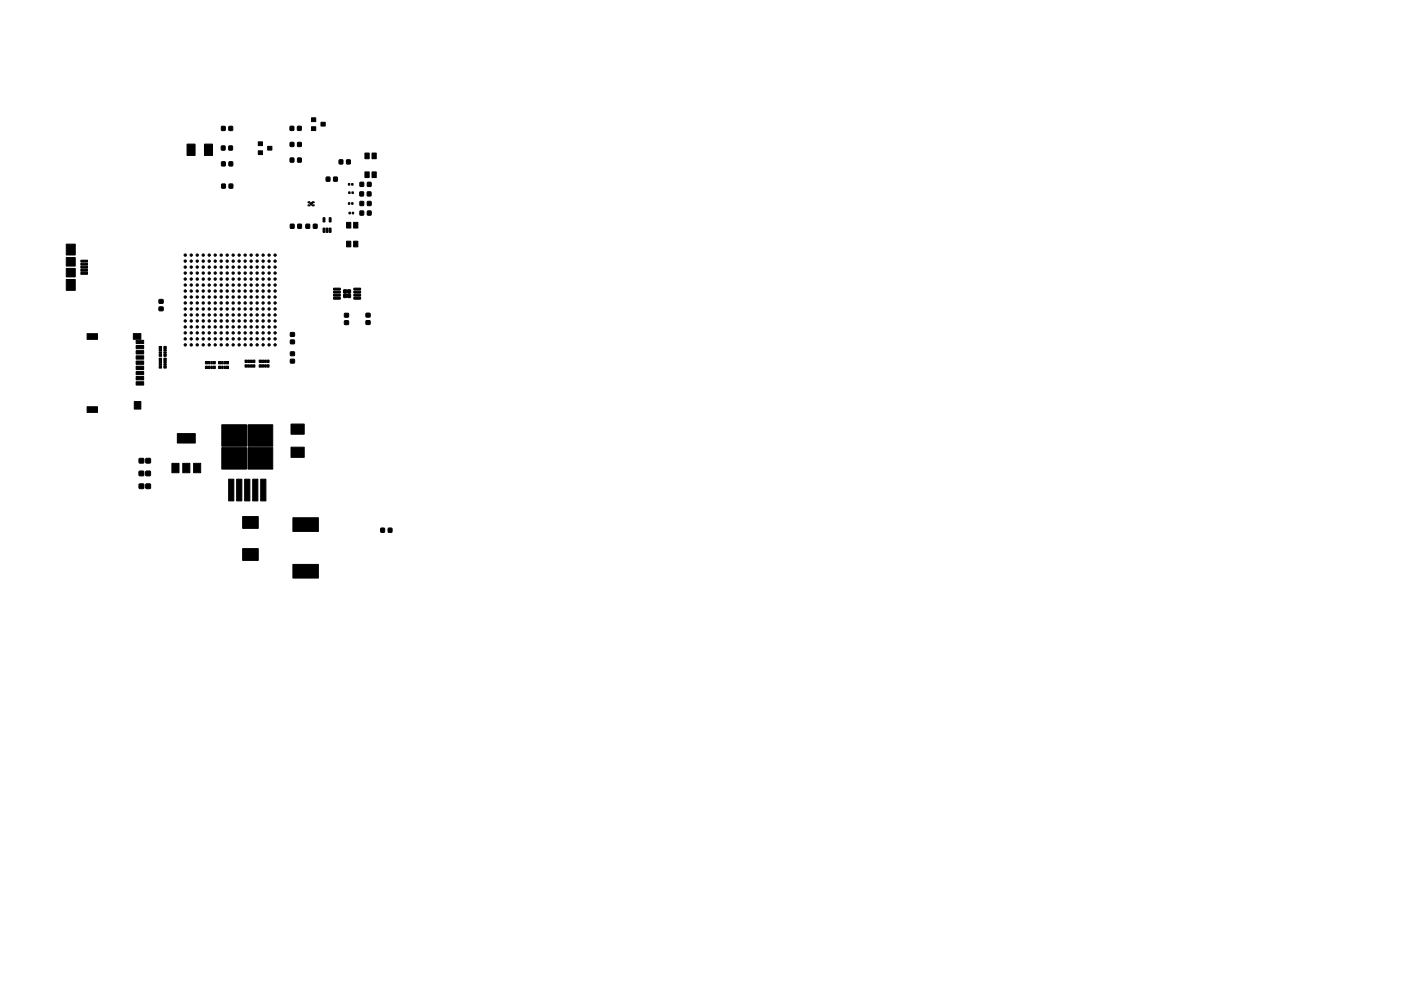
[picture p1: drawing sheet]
<svg xmlns="http://www.w3.org/2000/svg" width="297mm" height="210mm" viewBox="0 0 297 210" stroke-linecap="round" stroke-linejoin="round" font-family="sans-serif">
<g fill="#000" stroke="#000" stroke-width=".21">
<path d="M39.7 30.6h1.7v2.4h-1.7zM43.4 30.6h1.7v2.4h-1.7zM46.9 31h.8v.8h-.8zM47 26.8l.7 .1v.8l-.7-.1zM47 34.4h.8l-.1 .8h-.7zM47 39.1h.8l-.1 .8h-.7zM48.5 31h.8v.8h-.8zM48.5 26.8l.8 .1v.8l-.8-.1zM48.6 34.4h.7v.8h-.7zM48.6 39.1h.8l-.1 .8h-.7zM54.7 32h.9v.8h-.9zM54.7 30.1h.9v.8h-.9z"/>
<path d="M56.7 31h.9v.8h-.9zM61.5 26.8h.8v.9l-.8-.1zM61.5 30.2l.8 .1v.8l-.8-.1zM61.5 33.6h.8v.8h-.8zM63.1 26.8h.8l-.1 .9-.7-.1zM63.1 30.2l.8 .1-.1 .8-.7-.1zM63.1 33.6h.8l-.1 .8h-.7zM66 26.9h1v.8h-1zM66 25h1v.8h-1zM68 25.9h1v.8h-1zM69.2 37.6h.7v.8h-.7zM70.8 37.6h.7v.8h-.8z"/>
<path d="M71.9 33.9l.8 .1v.8l-.8-.1zM73.9 39h.3l-.1 .3h-.2zM73.5 33.9l.8 .1-.1 .8-.7-.1zM74.6 39h.2v.3h-.2zM76.3 38.7h.8v.8h-.8zM77.4 32.5h.9v1.2h-.9zM77.4 36.5h.9v1.2h-.9zM77.9 38.7h.8l-.1 .8h-.7zM78.9 32.5h.9v1.2h-.9zM78.9 36.5h.9v1.2h-.9zM14.1 51.8h1.9v2.3h-1.9zM14.1 59.3h1.9v2.3h-1.9z"/>
<path d="M14.1 54.6h1.9v1.8h-1.9zM14.1 56.9h1.9v1.8h-1.9zM17.2 55.2h1.4v.4h-1.4zM17.2 55.8h1.4v.4h-1.4zM17.2 56.5h1.4v.4h-1.4zM17.2 57.1h1.4v.4h-1.4zM17.2 57.8h1.4v.4h-1.4zM61.6 47.6h.7v.8h-.7zM63.2 47.6h.7v.8h-.8zM64.9 47.6h.7v.8h-.7zM65.3 43.5l.4 .2h-.4zM65.3 42.8h.4l-.4 .2z"/>
<path d="M65.6 43.2l.4-.3 .3 .3-.3 .4zM66.2 43.6l.4-.1v.2zM66.2 42.8h.4v.2zM66.5 47.6h.7v.8h-.8zM68.5 46.2h.4v.9h-.4zM68.5 48.4h.4v.9h-.4zM69.1 48.4h.4v.9h-.4zM69.8 46.2h.4v.9h-.4zM69.8 48.4h.4v.9h-.4zM73.5 51.2h.9v1.2h-.9zM73.5 47.2h.9v1.2h-.9zM73.9 43h.3l-.1 .3h-.2z"/>
<path d="M73.9 40.7h.3v.4l-.3-.1zM74 45l.3 .1v.3h-.3zM74.6 43h.2v.3h-.2zM74.6 40.7h.3v.4l-.3-.1zM74.7 45l.3 .1v.3h-.3zM75 51.2h.9v1.2h-.9zM75 47.2h.9v1.2h-.9zM76.3 40.7h.8l-.1 .9-.7-.1zM76.3 44.8h.8v.8h-.8zM76.3 42.8h.8v.8h-.8zM77.9 40.7h.7v.9l-.7-.1zM77.9 44.8h.8l-.1 .8h-.7z"/>
<path d="M77.9 42.8h.8l-.1 .8h-.7zM18.5 70.8h2.2v1.2h-2.2zM28.3 70.8h1.6v1.2h-1.6zM28.9 72.2h1.6v.7h-1.6zM28.9 73.3h1.6v.7h-1.6zM28.9 74.4h1.6v.7h-1.6zM28.9 75.5h1.6v.7h-1.6zM28.9 76.6h1.6v.7h-1.6zM28.9 77.7h1.6v.7h-1.6zM28.9 78.8h1.6v.7h-1.6zM28.9 79.9h1.6v.7h-1.6zM33.8 75.1h.4v.5h-.4z"/>
<path d="M33.8 74.6h.4v.3h-.4zM33.8 74.1h.4v.3h-.4zM33.8 73.5h.4v.5h-.4zM33.8 77.6h.4v.5h-.4zM33.8 77.1h.4v.3h-.4zM33.8 76.6h.4v.3h-.4zM33.8 76h.4v.5h-.4zM33.7 63.6h.9v.7h-.9zM33.7 65.1h.8l.1 .8h-.8zM34.7 73.5h.5v.5h-.5zM34.7 74.1h.5v.3h-.5zM34.7 74.6h.5v.3h-.5z"/>
<path d="M34.7 75.1h.5v.5h-.5zM34.7 76h.5v.5h-.5zM34.7 76.6h.5v.3h-.5zM34.7 77.1h.5v.3h-.5zM34.7 77.6h.5v.5h-.5zM43.6 76.7h.4v.5h-.4zM43.6 77.7h.4v.5h-.4zM44.2 76.7h.3v.5h-.3zM44.2 77.7h.3v.5h-.3zM44.7 76.7h.3v.5h-.3zM44.7 77.7h.3v.5h-.3zM45.2 76.7h.4v.5h-.4z"/>
<path d="M45.2 77.7h.4v.5h-.4zM46.4 76.7h.4v.5h-.4zM46.4 77.7h.4v.5h-.4zM47 76.7h.3v.5h-.3zM47 77.7h.3v.5h-.3zM47.5 76.7h.3v.5h-.3zM47.5 77.7h.3v.5h-.3zM48 76.7h.4v.5h-.4zM48 77.7h.4v.5h-.4zM52 76.4h.4v.5h-.4zM52 77.4h.4v.5h-.4zM52.6 76.4h.3v.5h-.3z"/>
<path d="M52.6 77.4h.3v.5h-.3zM53.1 76.4h.3v.5h-.3zM53.1 77.4h.3v.5h-.3zM53.6 76.4h.4v.5h-.4zM53.6 77.4h.4v.5h-.4zM55 76.4h.4v.5h-.4zM55 77.4h.4v.5h-.4zM55.6 76.4h.3v.5h-.3zM55.6 77.4h.3v.5h-.3zM56.1 76.4h.3v.5h-.3zM56.1 77.4h.3v.5h-.3zM56.6 76.4h.4v.5h-.4z"/>
<path d="M56.6 77.4h.4v.5h-.4zM61.6 76.3l.8-.1v.8h-.8zM61.6 74.7h.8v.7h-.8zM61.6 72.2l.8-.1v.8h-.8zM61.6 70.6h.8v.7h-.8zM70.7 63.1h1.4l.1 .3-1.4 .1zM70.7 62.5l1.4-.1 .1 .4h-1.4zM70.7 61.8h1.4l.1 .3-1.4 .1zM70.7 61.2l1.4-.1 .1 .4h-1.4zM72.9 61.5h.6l-.1 .7h-.5zM72.9 62.4l.6 .1-.1 .6h-.5zM73 68.1h.9v.7h-.8z"/>
<path d="M73 66.5h.9v.7l-.8 .1zM73.7 61.5h.6v.7h-.6zM73.7 62.4l.6 .1v.6h-.6zM75 61.2l1.4-.1 .1 .4h-1.4zM75 61.8h1.4l.1 .3-1.4 .1zM75 62.5l1.4-.1 .1 .4h-1.4zM75 63.1h1.4l.1 .3-1.4 .1zM77.6 68.1h.8v.7h-.8zM77.6 66.5h.8l.1 .7h-.9zM18.5 86.3h2.2v1.2h-2.2zM28.5 85.2h1.4v1.6h-1.4zM29.5 100h.9v.9h-.9z"/>
<path d="M29.5 97.3h1v.9h-1zM28.9 81h1.6v.7h-1.6zM30.9 100h1v.9h-1zM30.9 97.3h1v.9h-1zM37.6 92h3.8v2h-3.8zM47 90.1h5.3v4.6h-5.3zM47 95h5.3v4.5h-5.3zM52.6 95h5.2v4.5h-5.2zM52.6 90.1h5.2v4.6h-5.2zM61.7 90h2.8v2.1h-2.8zM61.7 94.9h2.8v2.1h-2.8zM29.5 102.7h1v.9h-1z"/>
<path d="M30.9 102.7h1v.9h-1zM36.5 98.3h1.4v2h-1.4zM38.7 98.3h1.6v2h-1.6zM41 98.3h1.6v2h-1.6zM48.5 101.7h1.1v4.6h-1.1zM50.2 101.7h1.1v4.6h-1.1zM51.4 116.4h3.3v2.5h-3.3zM51.4 109.6h3.3v2.5h-3.3zM51.9 101.7h1.1v4.6h-1.1zM53.6 101.7h1.1v4.6h-1.1zM55.3 101.7h1.1v4.6h-1.1zM62.1 109.8h5.4v2.9h-5.4z"/>
<path d="M80.8 112.1h.7v.8h-.8zM82.3 112.1h.8v.8h-.8zM62.1 119.7h5.4v2.9h-5.4z"/>
<circle cx="39.3" cy="57.9" r=".25"/>
<circle cx="39.3" cy="55.4" r=".25"/>
<circle cx="39.3" cy="54.1" r=".25"/>
<circle cx="39.3" cy="59.2" r=".25"/>
<circle cx="39.3" cy="56.7" r=".25"/>
<circle cx="40.5" cy="55.4" r=".25"/>
<circle cx="40.5" cy="57.9" r=".25"/>
<circle cx="40.5" cy="54.1" r=".25"/>
<circle cx="40.5" cy="59.2" r=".25"/>
<circle cx="40.5" cy="56.7" r=".25"/>
<circle cx="41.8" cy="57.9" r=".25"/>
<circle cx="41.8" cy="55.4" r=".25"/>
<circle cx="41.8" cy="59.2" r=".25"/>
<circle cx="41.8" cy="54.1" r=".25"/>
<circle cx="41.8" cy="56.7" r=".25"/>
<circle cx="43.1" cy="56.7" r=".25"/>
<circle cx="43.1" cy="55.4" r=".25"/>
<circle cx="43.1" cy="59.2" r=".25"/>
<circle cx="43.1" cy="57.9" r=".25"/>
<circle cx="43.1" cy="54.1" r=".25"/>
<circle cx="44.4" cy="55.4" r=".25"/>
<circle cx="44.4" cy="59.2" r=".25"/>
<circle cx="44.4" cy="56.7" r=".25"/>
<circle cx="44.4" cy="57.9" r=".25"/>
<circle cx="44.4" cy="54.1" r=".25"/>
<circle cx="45.6" cy="56.7" r=".25"/>
<circle cx="45.6" cy="57.9" r=".25"/>
<circle cx="45.6" cy="59.2" r=".25"/>
<circle cx="45.6" cy="55.4" r=".25"/>
<circle cx="45.6" cy="54.1" r=".25"/>
<circle cx="46.9" cy="55.4" r=".25"/>
<circle cx="46.9" cy="56.7" r=".25"/>
<circle cx="46.9" cy="57.9" r=".25"/>
<circle cx="46.9" cy="54.1" r=".25"/>
<circle cx="46.9" cy="59.2" r=".25"/>
<circle cx="48.2" cy="56.7" r=".25"/>
<circle cx="48.2" cy="54.1" r=".25"/>
<circle cx="48.2" cy="59.2" r=".25"/>
<circle cx="48.2" cy="55.4" r=".25"/>
<circle cx="48.2" cy="57.9" r=".25"/>
<circle cx="49.4" cy="55.4" r=".25"/>
<circle cx="49.4" cy="59.2" r=".25"/>
<circle cx="49.4" cy="54.1" r=".25"/>
<circle cx="49.4" cy="56.7" r=".25"/>
<circle cx="49.4" cy="57.9" r=".25"/>
<circle cx="50.7" cy="56.7" r=".25"/>
<circle cx="50.7" cy="59.2" r=".25"/>
<circle cx="50.7" cy="57.9" r=".25"/>
<circle cx="50.7" cy="55.4" r=".25"/>
<circle cx="50.7" cy="54.1" r=".25"/>
<circle cx="52" cy="55.4" r=".25"/>
<circle cx="52" cy="56.7" r=".25"/>
<circle cx="52" cy="57.9" r=".25"/>
<circle cx="52" cy="54.1" r=".25"/>
<circle cx="52" cy="59.2" r=".25"/>
<circle cx="53.2" cy="56.7" r=".25"/>
<circle cx="53.2" cy="59.2" r=".25"/>
<circle cx="53.2" cy="57.9" r=".25"/>
<circle cx="53.2" cy="54.1" r=".25"/>
<circle cx="53.2" cy="55.4" r=".25"/>
<circle cx="54.5" cy="56.7" r=".25"/>
<circle cx="54.5" cy="59.2" r=".25"/>
<circle cx="54.5" cy="57.9" r=".25"/>
<circle cx="54.5" cy="55.4" r=".25"/>
<circle cx="54.5" cy="54.1" r=".25"/>
<circle cx="55.8" cy="55.4" r=".25"/>
<circle cx="55.8" cy="57.9" r=".25"/>
<circle cx="55.8" cy="54.1" r=".25"/>
<circle cx="55.8" cy="59.2" r=".25"/>
<circle cx="55.8" cy="56.7" r=".25"/>
<circle cx="57.1" cy="55.4" r=".25"/>
<circle cx="57.1" cy="54.1" r=".25"/>
<circle cx="57.1" cy="59.2" r=".25"/>
<circle cx="57.1" cy="56.7" r=".25"/>
<circle cx="57.1" cy="57.9" r=".25"/>
<circle cx="58.3" cy="55.4" r=".25"/>
<circle cx="58.3" cy="57.9" r=".25"/>
<circle cx="58.3" cy="54.1" r=".25"/>
<circle cx="58.3" cy="59.2" r=".25"/>
<circle cx="58.3" cy="56.7" r=".25"/>
<circle cx="39.3" cy="65.6" r=".25"/>
<circle cx="39.3" cy="68.1" r=".25"/>
<circle cx="39.3" cy="61.7" r=".25"/>
<circle cx="39.3" cy="63" r=".25"/>
<circle cx="39.3" cy="73.2" r=".25"/>
<circle cx="39.3" cy="69.4" r=".25"/>
<circle cx="39.3" cy="70.6" r=".25"/>
<circle cx="39.3" cy="64.3" r=".25"/>
<circle cx="39.3" cy="66.8" r=".25"/>
<circle cx="39.3" cy="60.5" r=".25"/>
<circle cx="39.3" cy="71.9" r=".25"/>
<circle cx="40.5" cy="69.4" r=".25"/>
<circle cx="40.5" cy="63" r=".25"/>
<circle cx="40.5" cy="64.3" r=".25"/>
<circle cx="40.5" cy="66.8" r=".25"/>
<circle cx="40.5" cy="68.1" r=".25"/>
<circle cx="40.5" cy="73.2" r=".25"/>
<circle cx="40.5" cy="61.7" r=".25"/>
<circle cx="40.5" cy="60.5" r=".25"/>
<circle cx="40.5" cy="71.9" r=".25"/>
<circle cx="40.5" cy="70.6" r=".25"/>
<circle cx="40.5" cy="65.6" r=".25"/>
<circle cx="41.8" cy="69.4" r=".25"/>
<circle cx="41.8" cy="63" r=".25"/>
<circle cx="41.8" cy="70.6" r=".25"/>
<circle cx="41.8" cy="60.5" r=".25"/>
<circle cx="41.8" cy="65.6" r=".25"/>
<circle cx="41.8" cy="68.1" r=".25"/>
<circle cx="41.8" cy="73.2" r=".25"/>
<circle cx="41.8" cy="61.7" r=".25"/>
<circle cx="41.8" cy="64.3" r=".25"/>
<circle cx="41.8" cy="66.8" r=".25"/>
<circle cx="41.8" cy="71.9" r=".25"/>
<circle cx="43.1" cy="63" r=".25"/>
<circle cx="43.1" cy="68.1" r=".25"/>
<circle cx="43.1" cy="73.2" r=".25"/>
<circle cx="43.1" cy="70.6" r=".25"/>
<circle cx="43.1" cy="64.3" r=".25"/>
<circle cx="43.1" cy="65.6" r=".25"/>
<circle cx="43.1" cy="66.8" r=".25"/>
<circle cx="43.1" cy="61.7" r=".25"/>
<circle cx="43.1" cy="69.4" r=".25"/>
<circle cx="43.1" cy="71.9" r=".25"/>
<circle cx="43.1" cy="60.5" r=".25"/>
<circle cx="44.4" cy="61.7" r=".25"/>
<circle cx="44.4" cy="63" r=".25"/>
<circle cx="44.4" cy="65.6" r=".25"/>
<circle cx="44.4" cy="68.1" r=".25"/>
<circle cx="44.4" cy="73.2" r=".25"/>
<circle cx="44.4" cy="69.4" r=".25"/>
<circle cx="44.4" cy="71.9" r=".25"/>
<circle cx="44.4" cy="64.3" r=".25"/>
<circle cx="44.4" cy="66.8" r=".25"/>
<circle cx="44.4" cy="70.6" r=".25"/>
<circle cx="44.4" cy="60.5" r=".25"/>
<circle cx="45.6" cy="69.4" r=".25"/>
<circle cx="45.6" cy="73.2" r=".25"/>
<circle cx="45.6" cy="63" r=".25"/>
<circle cx="45.6" cy="61.7" r=".25"/>
<circle cx="45.6" cy="64.3" r=".25"/>
<circle cx="45.6" cy="66.8" r=".25"/>
<circle cx="45.6" cy="70.6" r=".25"/>
<circle cx="45.6" cy="60.5" r=".25"/>
<circle cx="45.6" cy="71.9" r=".25"/>
<circle cx="45.6" cy="68.1" r=".25"/>
<circle cx="45.6" cy="65.6" r=".25"/>
<circle cx="46.9" cy="73.2" r=".25"/>
<circle cx="46.9" cy="64.3" r=".25"/>
<circle cx="46.9" cy="66.8" r=".25"/>
<circle cx="46.9" cy="68.1" r=".25"/>
<circle cx="46.9" cy="60.5" r=".25"/>
<circle cx="46.9" cy="61.7" r=".25"/>
<circle cx="46.9" cy="63" r=".25"/>
<circle cx="46.9" cy="69.4" r=".25"/>
<circle cx="46.9" cy="70.6" r=".25"/>
<circle cx="46.9" cy="65.6" r=".25"/>
<circle cx="46.9" cy="71.9" r=".25"/>
<circle cx="48.2" cy="60.5" r=".25"/>
<circle cx="48.2" cy="64.3" r=".25"/>
<circle cx="48.2" cy="73.2" r=".25"/>
<circle cx="48.2" cy="66.8" r=".25"/>
<circle cx="48.2" cy="71.9" r=".25"/>
<circle cx="48.2" cy="69.4" r=".25"/>
<circle cx="48.2" cy="65.6" r=".25"/>
<circle cx="48.2" cy="61.7" r=".25"/>
<circle cx="48.2" cy="68.1" r=".25"/>
<circle cx="48.2" cy="63" r=".25"/>
<circle cx="48.2" cy="70.6" r=".25"/>
<circle cx="49.4" cy="69.4" r=".25"/>
<circle cx="49.4" cy="70.6" r=".25"/>
<circle cx="49.4" cy="60.5" r=".25"/>
<circle cx="49.4" cy="61.7" r=".25"/>
<circle cx="49.4" cy="63" r=".25"/>
<circle cx="49.4" cy="65.6" r=".25"/>
<circle cx="49.4" cy="73.2" r=".25"/>
<circle cx="49.4" cy="71.9" r=".25"/>
<circle cx="49.4" cy="64.3" r=".25"/>
<circle cx="49.4" cy="66.8" r=".25"/>
<circle cx="49.4" cy="68.1" r=".25"/>
<circle cx="50.7" cy="64.3" r=".25"/>
<circle cx="50.7" cy="73.2" r=".25"/>
<circle cx="50.7" cy="63" r=".25"/>
<circle cx="50.7" cy="70.6" r=".25"/>
<circle cx="50.7" cy="60.5" r=".25"/>
<circle cx="50.7" cy="66.8" r=".25"/>
<circle cx="50.7" cy="68.1" r=".25"/>
<circle cx="50.7" cy="69.4" r=".25"/>
<circle cx="50.7" cy="61.7" r=".25"/>
<circle cx="50.7" cy="71.9" r=".25"/>
<circle cx="50.7" cy="65.6" r=".25"/>
<circle cx="52" cy="61.7" r=".25"/>
<circle cx="52" cy="69.4" r=".25"/>
<circle cx="52" cy="70.6" r=".25"/>
<circle cx="52" cy="64.3" r=".25"/>
<circle cx="52" cy="65.6" r=".25"/>
<circle cx="52" cy="73.2" r=".25"/>
<circle cx="52" cy="71.9" r=".25"/>
<circle cx="52" cy="63" r=".25"/>
<circle cx="52" cy="66.8" r=".25"/>
<circle cx="52" cy="68.1" r=".25"/>
<circle cx="52" cy="60.5" r=".25"/>
<circle cx="53.2" cy="69.4" r=".25"/>
<circle cx="53.2" cy="65.6" r=".25"/>
<circle cx="53.2" cy="61.7" r=".25"/>
<circle cx="53.2" cy="71.9" r=".25"/>
<circle cx="53.2" cy="70.6" r=".25"/>
<circle cx="53.2" cy="60.5" r=".25"/>
<circle cx="53.2" cy="64.3" r=".25"/>
<circle cx="53.2" cy="68.1" r=".25"/>
<circle cx="53.2" cy="73.2" r=".25"/>
<circle cx="53.2" cy="63" r=".25"/>
<circle cx="53.2" cy="66.8" r=".25"/>
<circle cx="54.5" cy="68.1" r=".25"/>
<circle cx="54.5" cy="69.4" r=".25"/>
<circle cx="54.5" cy="70.6" r=".25"/>
<circle cx="54.5" cy="73.2" r=".25"/>
<circle cx="54.5" cy="61.7" r=".25"/>
<circle cx="54.5" cy="63" r=".25"/>
<circle cx="54.5" cy="64.3" r=".25"/>
<circle cx="54.5" cy="65.6" r=".25"/>
<circle cx="54.5" cy="66.8" r=".25"/>
<circle cx="54.5" cy="71.9" r=".25"/>
<circle cx="54.5" cy="60.5" r=".25"/>
<circle cx="55.8" cy="68.1" r=".25"/>
<circle cx="55.8" cy="63" r=".25"/>
<circle cx="55.8" cy="69.4" r=".25"/>
<circle cx="55.8" cy="70.6" r=".25"/>
<circle cx="55.8" cy="60.5" r=".25"/>
<circle cx="55.8" cy="61.7" r=".25"/>
<circle cx="55.8" cy="64.3" r=".25"/>
<circle cx="55.8" cy="65.6" r=".25"/>
<circle cx="55.8" cy="66.8" r=".25"/>
<circle cx="55.8" cy="73.2" r=".25"/>
<circle cx="55.8" cy="71.9" r=".25"/>
<circle cx="57.1" cy="61.7" r=".25"/>
<circle cx="57.1" cy="60.5" r=".25"/>
<circle cx="57.1" cy="64.3" r=".25"/>
<circle cx="57.1" cy="65.6" r=".25"/>
<circle cx="57.1" cy="73.2" r=".25"/>
<circle cx="57.1" cy="69.4" r=".25"/>
<circle cx="57.1" cy="66.8" r=".25"/>
<circle cx="57.1" cy="68.1" r=".25"/>
<circle cx="57.1" cy="63" r=".25"/>
<circle cx="57.1" cy="70.6" r=".25"/>
<circle cx="57.1" cy="71.9" r=".25"/>
<circle cx="58.3" cy="65.6" r=".25"/>
<circle cx="58.3" cy="68.1" r=".25"/>
<circle cx="58.3" cy="73.2" r=".25"/>
<circle cx="58.3" cy="63" r=".25"/>
<circle cx="58.3" cy="69.4" r=".25"/>
<circle cx="58.3" cy="70.6" r=".25"/>
<circle cx="58.3" cy="64.3" r=".25"/>
<circle cx="58.3" cy="66.8" r=".25"/>
<circle cx="58.3" cy="61.7" r=".25"/>
<circle cx="58.3" cy="60.5" r=".25"/>
<circle cx="58.3" cy="71.9" r=".25"/>
</g>
</svg>
